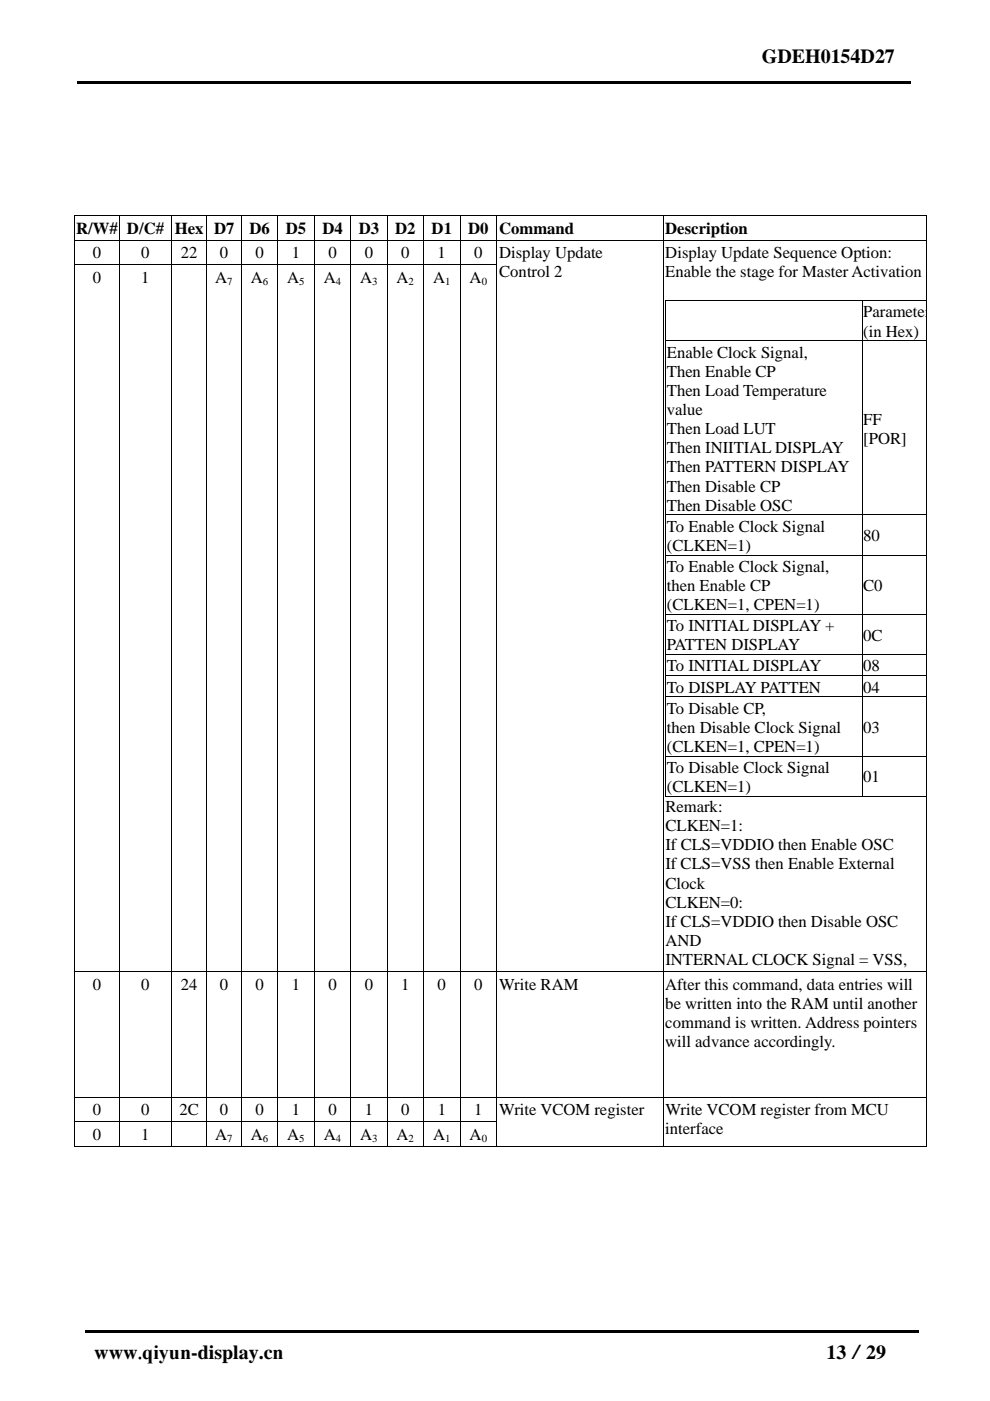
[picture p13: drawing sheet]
<svg xmlns="http://www.w3.org/2000/svg" width="210mm" height="297mm" viewBox="0 0 210 297" stroke-linecap="round" stroke-linejoin="round" font-family="sans-serif">
<defs><g id="words">
<g font-size="4.2">
<text x="161.6" y="13.4">GDEH0154D27</text>
<text x="20" y="288.1">www.qiyun-display.cn</text>
<text x="175.3" y="288.1">13／29</text>
</g>
<g font-size="3.5">
<text x="16.2" y="49.6">R/W# D/C# Hex</text>
<text x="45.4" y="49.6">D7</text>
<text x="52.9" y="49.6">D6</text>
<text x="60.6" y="49.6">D5</text>
<text x="68.4" y="49.6">D4</text>
<text x="76.1" y="49.6">D3</text>
<text x="83.8" y="49.6">D2</text>
<text x="91.6" y="49.6">D1</text>
<text x="99.3" y="49.6">D0 Command</text>
<text x="141.1" y="49.6">Description</text>
<text x="19.7" y="54.7">0</text>
<text x="19.7" y="59.9">0</text>
<text x="30" y="59.9">1</text>
<text x="30" y="54.7">0</text>
<text x="38.3" y="54.7">22</text>
<text x="45.7" y="59.9">A</text>
<text x="46.6" y="54.7">0</text>
<text x="53.2" y="59.9">A</text>
<text x="54.2" y="54.7">0</text>
<text x="60.9" y="59.9">A</text>
<text x="61.9" y="54.7">1</text>
<text x="68.7" y="59.9">A</text>
<text x="69.6" y="54.7">0</text>
<text x="76.4" y="59.9">A</text>
<text x="77.4" y="54.7">0</text>
<text x="84.1" y="59.9">A</text>
<text x="85.1" y="54.7">0</text>
<text x="91.8" y="59.9">A</text>
<text x="92.8" y="54.7">1</text>
<text x="99.6" y="59.9">A</text>
<text x="100.6" y="54.7">0</text>
<text x="105.9" y="58.8">Control 2</text>
<text x="105.9" y="54.7">Display Update</text>
<text x="141.1" y="54.7">Display Update Sequence Option:</text>
<text x="141.1" y="58.8">Enable the stage for Master Activation</text>
<text x="183.1" y="67.3">Parameter</text>
<text x="183.1" y="71.4">(in Hex)</text>
<text x="141.4" y="75.8">Enable Clock Signal,</text>
<text x="141.4" y="79.9">Then Enable CP</text>
<text x="141.4" y="83.9">Then Load Temperature</text>
<text x="141.4" y="88">value</text>
<text x="141.4" y="92.1">Then Load LUT</text>
<text x="183.1" y="90">FF</text>
<text x="183.1" y="94.1">[POR]</text>
<text x="141.4" y="96.1">Then INIITIAL DISPLAY</text>
<text x="141.4" y="100.2">Then PATTERN DISPLAY</text>
<text x="141.4" y="104.2">Then Disable CP</text>
<text x="141.4" y="108.3">Then Disable OSC</text>
<text x="141.4" y="112.7">To Enable Clock Signal</text>
<text x="141.4" y="116.8">(CLKEN=1)</text>
<text x="183.1" y="114.8">80</text>
<text x="141.4" y="121.3">To Enable Clock Signal,</text>
<text x="141.4" y="125.3">then Enable CP</text>
<text x="183.1" y="125.3">C0</text>
<text x="141.4" y="129.4">(CLKEN=1, CPEN=1)</text>
<text x="141.4" y="133.8">To INITIAL DISPLAY +</text>
<text x="141.4" y="137.9">PATTEN DISPLAY</text>
<text x="183.1" y="135.8">0C</text>
<text x="141.4" y="142.4">To INITIAL DISPLAY</text>
<text x="183.1" y="142.4">08</text>
<text x="141.4" y="146.8">To DISPLAY PATTEN</text>
<text x="183.1" y="146.8">04</text>
<text x="141.4" y="151.3">To Disable CP,</text>
<text x="141.4" y="155.4">then Disable Clock Signal</text>
<text x="183.1" y="155.4">03</text>
<text x="141.4" y="159.4">(CLKEN=1, CPEN=1)</text>
<text x="141.4" y="163.9">To Disable Clock Signal</text>
<text x="141.4" y="167.9">(CLKEN=1)</text>
<text x="183.1" y="165.9">01</text>
<text x="141.1" y="172.2">Remark:</text>
<text x="141.1" y="176.2">CLKEN=1:</text>
<text x="141.1" y="180.3">If CLS=VDDIO then Enable OSC</text>
<text x="141.1" y="184.3">If CLS=VSS then Enable External</text>
<text x="141.1" y="188.4">Clock</text>
<text x="141.1" y="192.5">CLKEN=0:</text>
<text x="141.1" y="196.5">If CLS=VDDIO then Disable OSC</text>
<text x="141.1" y="200.6">AND</text>
<text x="19.7" y="209.8">0</text>
<text x="30" y="209.8">0</text>
<text x="38.3" y="209.8">24</text>
<text x="46.6" y="209.8">0</text>
<text x="54.2" y="209.8">0</text>
<text x="61.9" y="209.8">1</text>
<text x="69.6" y="209.8">0</text>
<text x="77.4" y="209.8">0</text>
<text x="85.1" y="209.8">1</text>
<text x="92.8" y="209.8">0</text>
<text x="100.6" y="209.8">0</text>
<text x="105.9" y="209.8">Write RAM</text>
<text x="141.1" y="209.8">After this command, data entries will</text>
<text x="141.1" y="204.6">INTERNAL CLOCK Signal = VSS,</text>
<text x="141.1" y="213.9">be written into the RAM until another</text>
<text x="141.1" y="218">command is written. Address pointers</text>
<text x="141.1" y="222">will advance accordingly.</text>
<text x="19.7" y="236.5">0</text>
<text x="30" y="236.5">0</text>
<text x="38.1" y="236.5">2C</text>
<text x="46.6" y="236.5">0</text>
<text x="54.2" y="236.5">0</text>
<text x="61.9" y="236.5">1</text>
<text x="69.7" y="236.5">0</text>
<text x="77.4" y="236.5">1</text>
<text x="85.1" y="236.5">0</text>
<text x="92.8" y="236.5">1</text>
<text x="100.6" y="236.5">1</text>
<text x="105.9" y="236.5">Write VCOM register</text>
<text x="141.1" y="236.5">Write VCOM register from MCU</text>
<text x="19.7" y="241.7">0</text>
<text x="30" y="241.7">1</text>
<text x="45.7" y="241.7">A</text>
<text x="53.2" y="241.7">A</text>
<text x="60.9" y="241.7">A</text>
<text x="68.7" y="241.7">A</text>
<text x="76.4" y="241.7">A</text>
<text x="84.1" y="241.7">A</text>
<text x="91.8" y="241.7">A</text>
<text x="99.6" y="241.7">A</text>
<text x="141.1" y="240.5">interface</text>
</g>
<g font-size="2.3">
<text x="48.2" y="60.5">7</text>
<text x="55.8" y="60.5">6</text>
<text x="63.5" y="60.5">5</text>
<text x="71.2" y="60.5">4</text>
<text x="79" y="60.5">3</text>
<text x="86.7" y="60.5">2</text>
<text x="94.4" y="60.5">1</text>
<text x="102.2" y="60.5">0</text>
<text x="48.2" y="242.2">7</text>
<text x="55.8" y="242.2">6</text>
<text x="63.5" y="242.2">5</text>
<text x="71.2" y="242.2">4</text>
<text x="79" y="242.2">3</text>
<text x="86.7" y="242.2">2</text>
<text x="94.4" y="242.2">1</text>
<text x="102.2" y="242.2">0</text>
</g>
</g></defs>
<g fill="#000">
<path d="M16.4 17.1h176.7v.6h-176.7zM15.8 45.6h.2v.7h-.2zM15.8 50.8h.2v.7h-.2zM15.8 56h.2v.7h-.2zM25.3 45.6h.1v.7h-.1zM25.3 50.8h.1v.7h-.1zM25.3 56h.1v.7h-.1zM36.3 45.6h.1v.7h-.1zM36.3 50.8h.1v.7h-.1zM36.3 56h.1v.7h-.1zM43.8 45.6h.2v.7h-.2zM43.8 50.8h.2v.7h-.2z"/>
<path d="M43.8 56h.2v.7h-.2zM51.1 45.6h.2v.7h-.2zM51.1 50.8h.2v.7h-.2zM51.1 56h.2v.7h-.2zM58.8 45.6h.2v.7h-.2zM58.8 50.8h.2v.7h-.2zM58.8 56h.2v.7h-.2zM66.5 45.6h.2v.7h-.2zM66.5 50.8h.2v.7h-.2zM66.5 56h.2v.7h-.2zM74.3 45.6h.2v.7h-.2zM74.3 50.8h.2v.7h-.2z"/>
<path d="M74.3 56h.2v.7h-.2zM82 45.6h.2v.7h-.2zM82 50.8h.2v.7h-.2zM82 56h.2v.7h-.2zM89.8 45.6h.1v.7h-.1zM89.8 50.8h.1v.7h-.1zM89.8 56h.1v.7h-.1zM97.5 45.6h.2v.7h-.2zM97.5 50.8h.2v.7h-.2zM97.5 56h.2v.7h-.2zM105.3 45.6h.2v.7h-.2zM105.3 50.8h.2v.7h-.2z"/>
<path d="M105.3 56h.2v.7h-.2zM140.5 45.6h.2v.7h-.2zM140.5 50.8h.2v.7h-.2zM140.5 56h.2v.7h-.2zM196.3 45.6h.2v.7h-.2zM196.3 45.6h.2v.2h-.2zM196.3 50.8h.2v.7h-.2zM196.3 56h.2v.7h-.2zM141.1 63.6h.2v.5h-.2zM141.1 63.6h.2v.2h-.2zM141.1 72.2h.2v.4h-.2zM182.8 63.6h.1v.5h-.1z"/>
<path d="M182.8 72.2h.1v.4h-.1zM141.1 109.1h.2v.4h-.2zM141.1 117.6h.2v.4h-.2zM182.8 109.1h.1v.4h-.1zM182.8 117.6h.1v.4h-.1zM141.1 130.2h.2v.4h-.2zM141.1 138.7h.2v.4h-.2zM182.8 130.2h.1v.4h-.1zM182.8 138.7h.1v.4h-.1zM141.1 143.2h.2v.4h-.2zM141.1 147.7h.2v.4h-.2zM182.8 143.2h.1v.4h-.1z"/>
<path d="M182.8 147.7h.1v.4h-.1zM141.1 160.2h.2v.4h-.2zM141.1 168.8h.2v.1h-.2zM182.8 160.2h.1v.4h-.1zM15.8 205.9h.2v.7h-.2zM25.3 205.9h.1v.7h-.1zM36.3 205.9h.1v.7h-.1zM43.8 205.9h.2v.7h-.2zM51.1 205.9h.2v.7h-.2zM58.8 205.9h.2v.7h-.2zM66.5 205.9h.2v.7h-.2zM74.3 205.9h.2v.7h-.2z"/>
<path d="M82 205.9h.2v.7h-.2zM89.8 205.9h.1v.7h-.1zM97.5 205.9h.2v.7h-.2zM105.3 205.9h.2v.7h-.2zM140.5 205.9h.2v.7h-.2zM196.3 205.9h.2v.7h-.2zM15.8 232.6h.2v.6h-.2zM15.8 237.8h.2v.7h-.2zM25.3 232.6h.1v.6h-.1zM25.3 237.8h.1v.7h-.1zM36.3 232.6h.1v.6h-.1zM36.3 237.8h.1v.7h-.1z"/>
<path d="M43.8 232.6h.2v.6h-.2zM43.8 237.8h.2v.7h-.2zM51.1 232.6h.2v.6h-.2zM51.1 237.8h.2v.7h-.2zM58.8 232.6h.2v.6h-.2zM58.8 237.8h.2v.7h-.2zM66.5 232.6h.2v.6h-.2zM66.5 237.8h.2v.7h-.2zM74.3 232.6h.2v.6h-.2zM74.3 237.8h.2v.7h-.2zM82 232.6h.2v.6h-.2zM82 237.8h.2v.7h-.2z"/>
<path d="M89.8 232.6h.1v.6h-.1zM89.8 237.8h.1v.7h-.1zM97.5 232.6h.2v.6h-.2zM97.5 237.8h.2v.7h-.2zM105.3 232.6h.2v.6h-.2zM105.3 237.8h.2v.7h-.2zM140.5 232.6h.2v.6h-.2zM140.5 237.8h.2v.7h-.2zM196.3 232.6h.2v.6h-.2zM196.3 237.8h.2v.7h-.2zM196.3 243h.2v.2h-.2zM18.1 282.1h176.7v.5h-176.7z"/>
</g>
<g fill="none" stroke="#000" stroke-width=".21">
<path d="M15.8 45.7h9.5M15.9 46.3v4.5M15.9 51.5v4.5M15.9 56.7v149.2M16 50.9h9.3M16 56.1h9.3M25.3 46.3v4.5M25.3 51.5v4.5M25.3 56.7v149.2M25.4 45.7h10.9M25.4 50.9h10.9M25.4 56.1h10.9"/>
<path d="M36.4 46.3v4.5M36.4 51.5v4.5M36.4 56.7v149.2M36.4 45.7h7.4M36.4 50.9h7.4M36.4 56.1h7.4M43.9 46.3v4.5M43.9 51.5v4.5M43.9 56.7v149.2M44 45.7h7.1M44 50.9h7.1M44 56.1h7.1"/>
<path d="M51.2 46.3v4.5M51.2 51.5v4.5M51.2 56.7v149.2M51.3 45.7h7.5M51.3 50.9h7.5M51.3 56.1h7.5M58.9 46.3v4.5M58.9 51.5v4.5M58.9 56.7v149.2M59 45.7h7.5M59 50.9h7.5M59 56.1h7.5"/>
<path d="M66.6 46.3v4.5M66.6 51.5v4.5M66.6 56.7v149.2M66.7 45.7h7.6M66.7 50.9h7.6M66.7 56.1h7.6M74.4 46.3v4.5M74.4 51.5v4.5M74.4 56.7v149.2M74.5 45.7h7.5M74.5 50.9h7.5M74.5 56.1h7.5"/>
<path d="M82.1 46.3v4.5M82.1 51.5v4.5M82.1 56.7v149.2M82.2 45.7h7.6M82.2 50.9h7.6M82.2 56.1h7.6M89.9 46.3v4.5M89.9 51.5v4.5M89.9 56.7v149.2M89.9 45.7h7.6M89.9 50.9h7.6M89.9 56.1h7.6"/>
<path d="M97.6 46.3v4.5M97.6 51.5v4.5M97.6 56.7v149.2M97.7 45.7h7.6M97.7 50.9h7.6M97.7 56.1h7.6M105.4 46.3v4.5M105.4 51.5v4.5M105.4 56.7v149.2M105.5 45.7h35M105.5 50.9h35M140.6 46.3v4.5"/>
<path d="M140.6 51.5v4.5M140.6 56.7v149.2M140.7 45.7h55.6M140.7 50.9h55.6M196.4 46.3v4.5M196.4 51.5v4.5M196.4 56.7v149.2M141.2 64.1v8.1M141.2 72.6v36.5M141.3 63.7h41.5M141.3 72.3h41.5M182.9 64.1v8.1"/>
<path d="M182.9 72.6v36.5M182.9 63.7h13.4M182.9 72.3h13.4M141.2 109.5v8.1M141.2 118v12.2M141.3 109.2h41.5M141.3 117.7h41.5M182.9 109.5v8.1M182.9 118v12.2M182.9 109.2h13.4M182.9 117.7h13.4M141.2 130.6v8.1"/>
<path d="M141.2 139.1v4.1M141.3 130.3h41.5M141.3 138.8h41.5M182.9 130.6v8.1M182.9 139.1v4.1M182.9 130.3h13.4M182.9 138.8h13.4M141.2 143.6v4.1M141.2 148.1v12.1M141.3 143.3h41.5M141.3 147.7h41.5M182.9 143.6v4.1"/>
<path d="M182.9 148.1v12.1M182.9 143.3h13.4M182.9 147.7h13.4M141.2 160.6v8.3M141.3 160.3h41.5M141.3 168.8h41.5M182.9 160.6v8.3M182.9 160.3h13.4M182.9 168.8h13.4M15.9 206.6v26M16 206h9.3M25.3 206.6v26"/>
<path d="M25.4 206h10.9M36.4 206.6v26M36.4 206h7.4M43.9 206.6v26M44 206h7.1M51.2 206.6v26M51.3 206h7.5M58.9 206.6v26M59 206h7.5M66.6 206.6v26M66.7 206h7.6M74.4 206.6v26"/>
<path d="M74.5 206h7.5M82.1 206.6v26M82.2 206h7.6M89.9 206.6v26M89.9 206h7.6M97.6 206.6v26M97.7 206h7.6M105.4 206.6v26M105.5 206h35M140.6 206.6v26M140.7 206h55.6M196.4 206.6v26"/>
<path d="M15.9 233.2v4.6M15.9 238.5v4.7M16 232.6h9.3M16 237.9h9.3M25.3 233.2v4.6M25.3 238.5v4.7M25.4 232.6h10.9M25.4 237.9h10.9M36.4 233.2v4.6M36.4 238.5v4.7M36.4 232.6h7.4M36.4 237.9h7.4"/>
<path d="M43.9 233.2v4.6M43.9 238.5v4.7M44 232.6h7.1M44 237.9h7.1M51.2 233.2v4.6M51.2 238.5v4.7M51.3 232.6h7.5M51.3 237.9h7.5M58.9 233.2v4.6M58.9 238.5v4.7M59 232.6h7.5M59 237.9h7.5"/>
<path d="M66.6 233.2v4.6M66.6 238.5v4.7M66.7 232.6h7.6M66.7 237.9h7.6M74.4 233.2v4.6M74.4 238.5v4.7M74.5 232.6h7.5M74.5 237.9h7.5M82.1 233.2v4.6M82.1 238.5v4.7M82.2 232.6h7.6M82.2 237.9h7.6"/>
<path d="M89.9 233.2v4.6M89.9 238.5v4.7M89.9 232.6h7.6M89.9 237.9h7.6M97.6 233.2v4.6M97.6 238.5v4.7M97.7 232.6h7.6M97.7 237.9h7.6M105.4 233.2v4.6M105.4 238.5v4.7M105.5 232.6h35M140.6 233.2v4.6"/>
<path d="M140.6 238.5v4.7M140.7 232.6h55.6M196.4 233.2v4.6M196.4 238.5v4.7M15.8 243.1h9.5M25.4 243.1h10.9M36.4 243.1h7.4M44 243.1h7.1M51.3 243.1h7.5M59 243.1h7.5M66.7 243.1h7.6M74.5 243.1h7.5"/>
<path d="M82.2 243.1h7.6M89.9 243.1h7.6M97.7 243.1h7.6M105.5 243.1h35M140.7 243.1h55.6"/>
</g>
<use href="#words"/>
</svg>
